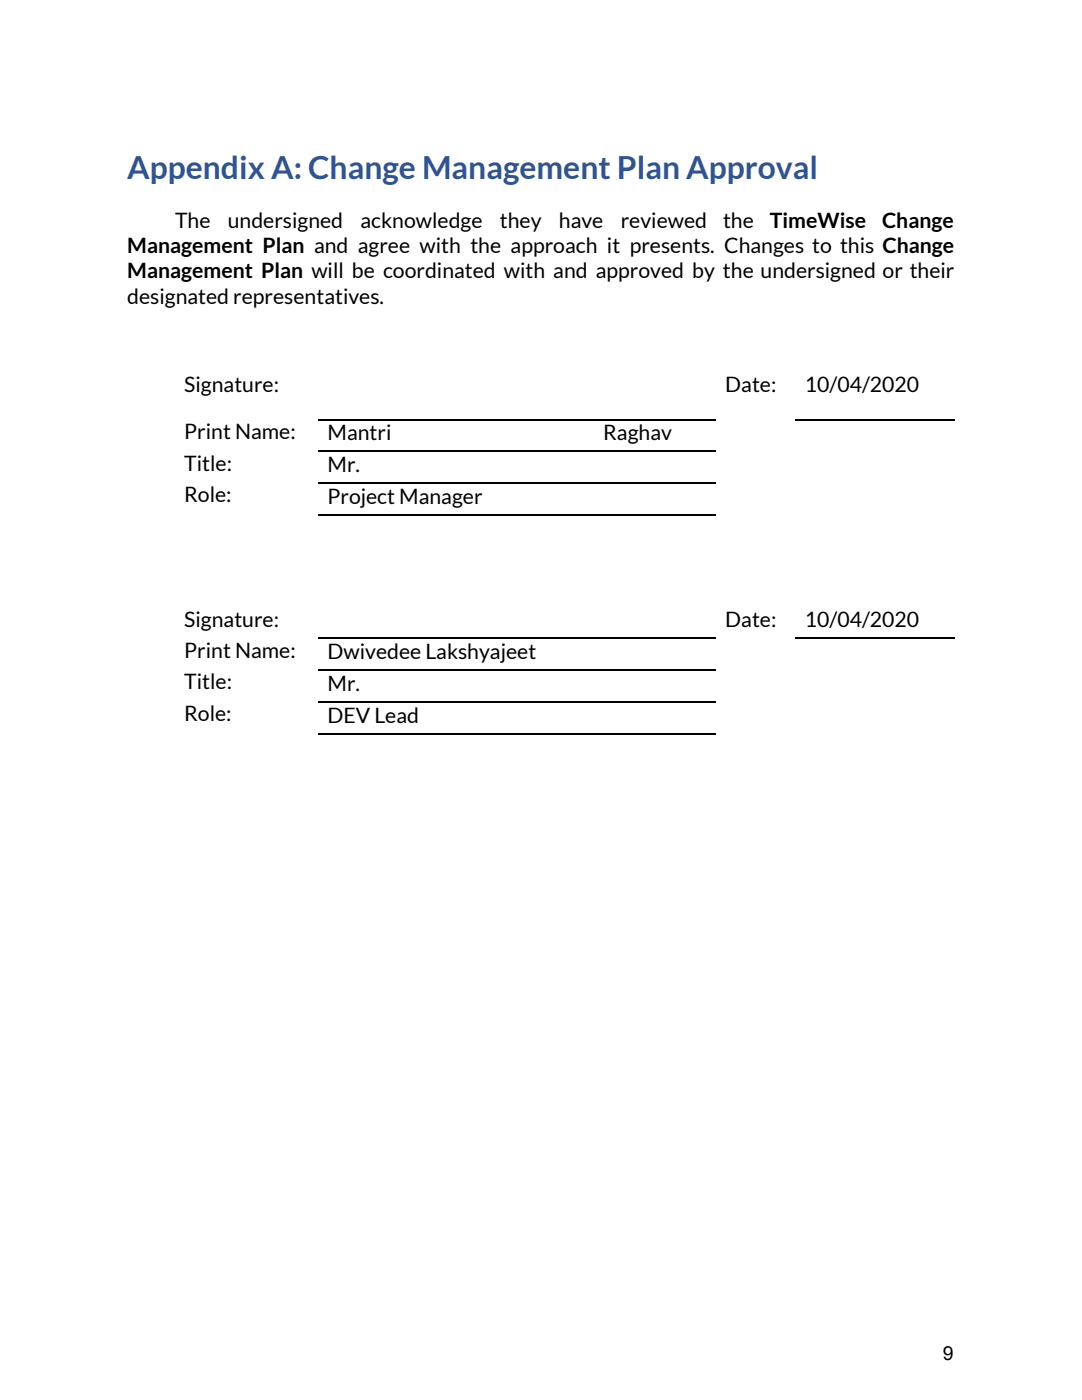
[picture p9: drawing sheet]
<svg xmlns="http://www.w3.org/2000/svg" width="216mm" height="279mm" viewBox="0 0 216 279" stroke-linecap="round" stroke-linejoin="round" font-family="sans-serif">
<defs><g id="words">
<text font-size="6.3" fill="#2f5496" x="25.4" y="35.7">Appendix A: Change Management Plan Approval</text>
<g font-size="4.2">
<text x="34.9" y="45.5">The</text>
<text x="45.5" y="45.5">undersigned</text>
<text x="71.9" y="45.5">acknowledge</text>
<text x="99.7" y="45.5">they</text>
<text x="111.5" y="45.5">have</text>
<text x="123.9" y="45.5">reviewed</text>
<text x="144.3" y="45.5">the</text>
<text x="153.6" y="45.5">TimeWise</text>
<text x="176" y="45.5">Change</text>
<text x="25.4" y="50.5">Management Plan and agree with the approach it presents. Changes to this Change</text>
<text x="25.4" y="55.6">Management Plan will be coordinated with and approved by the undersigned or their</text>
<text x="25.4" y="60.6">designated representatives.</text>
<text x="36.8" y="78.3">Signature:</text>
<text x="144.7" y="78.3">Date:</text>
<text x="160.6" y="78.3">10/04/2020</text>
<text x="36.8" y="87.6">Print Name:</text>
<text x="65.4" y="87.8">Mantri</text>
<text x="120.4" y="87.8">Raghav</text>
<text x="36.8" y="93.9">Title:</text>
<text x="65.4" y="94.2">Mr.</text>
<text x="36.8" y="100.3">Role:</text>
<text x="65.4" y="100.5">Project Manager</text>
<text x="36.8" y="125.1">Signature:</text>
<text x="144.7" y="125.1">Date:</text>
<text x="160.6" y="125.1">10/04/2020</text>
<text x="36.8" y="131.2">Print Name:</text>
<text x="65.4" y="131.5">Dwivedee Lakshyajeet</text>
<text x="36.8" y="137.6">Title:</text>
<text x="65.4" y="137.8">Mr.</text>
<text x="36.8" y="143.9">Role:</text>
<text x="65.4" y="144.2">DEV Lead</text>
</g>
<text font-size="3.9" x="188.1" y="271.5">9</text>
</g></defs>
<path d="M63.5 96.4h79.4M63.5 90.1h79.4M63.5 83.7h79.4M158.7 83.7h31.8M63.5 102.8h79.4M63.5 133.7h79.4M63.5 127.4h79.4M158.7 127.4h31.8M63.5 140.1h79.4M63.5 146.4h79.4" fill="none" stroke="#000" stroke-width=".26"/>
<use href="#words"/>
</svg>
